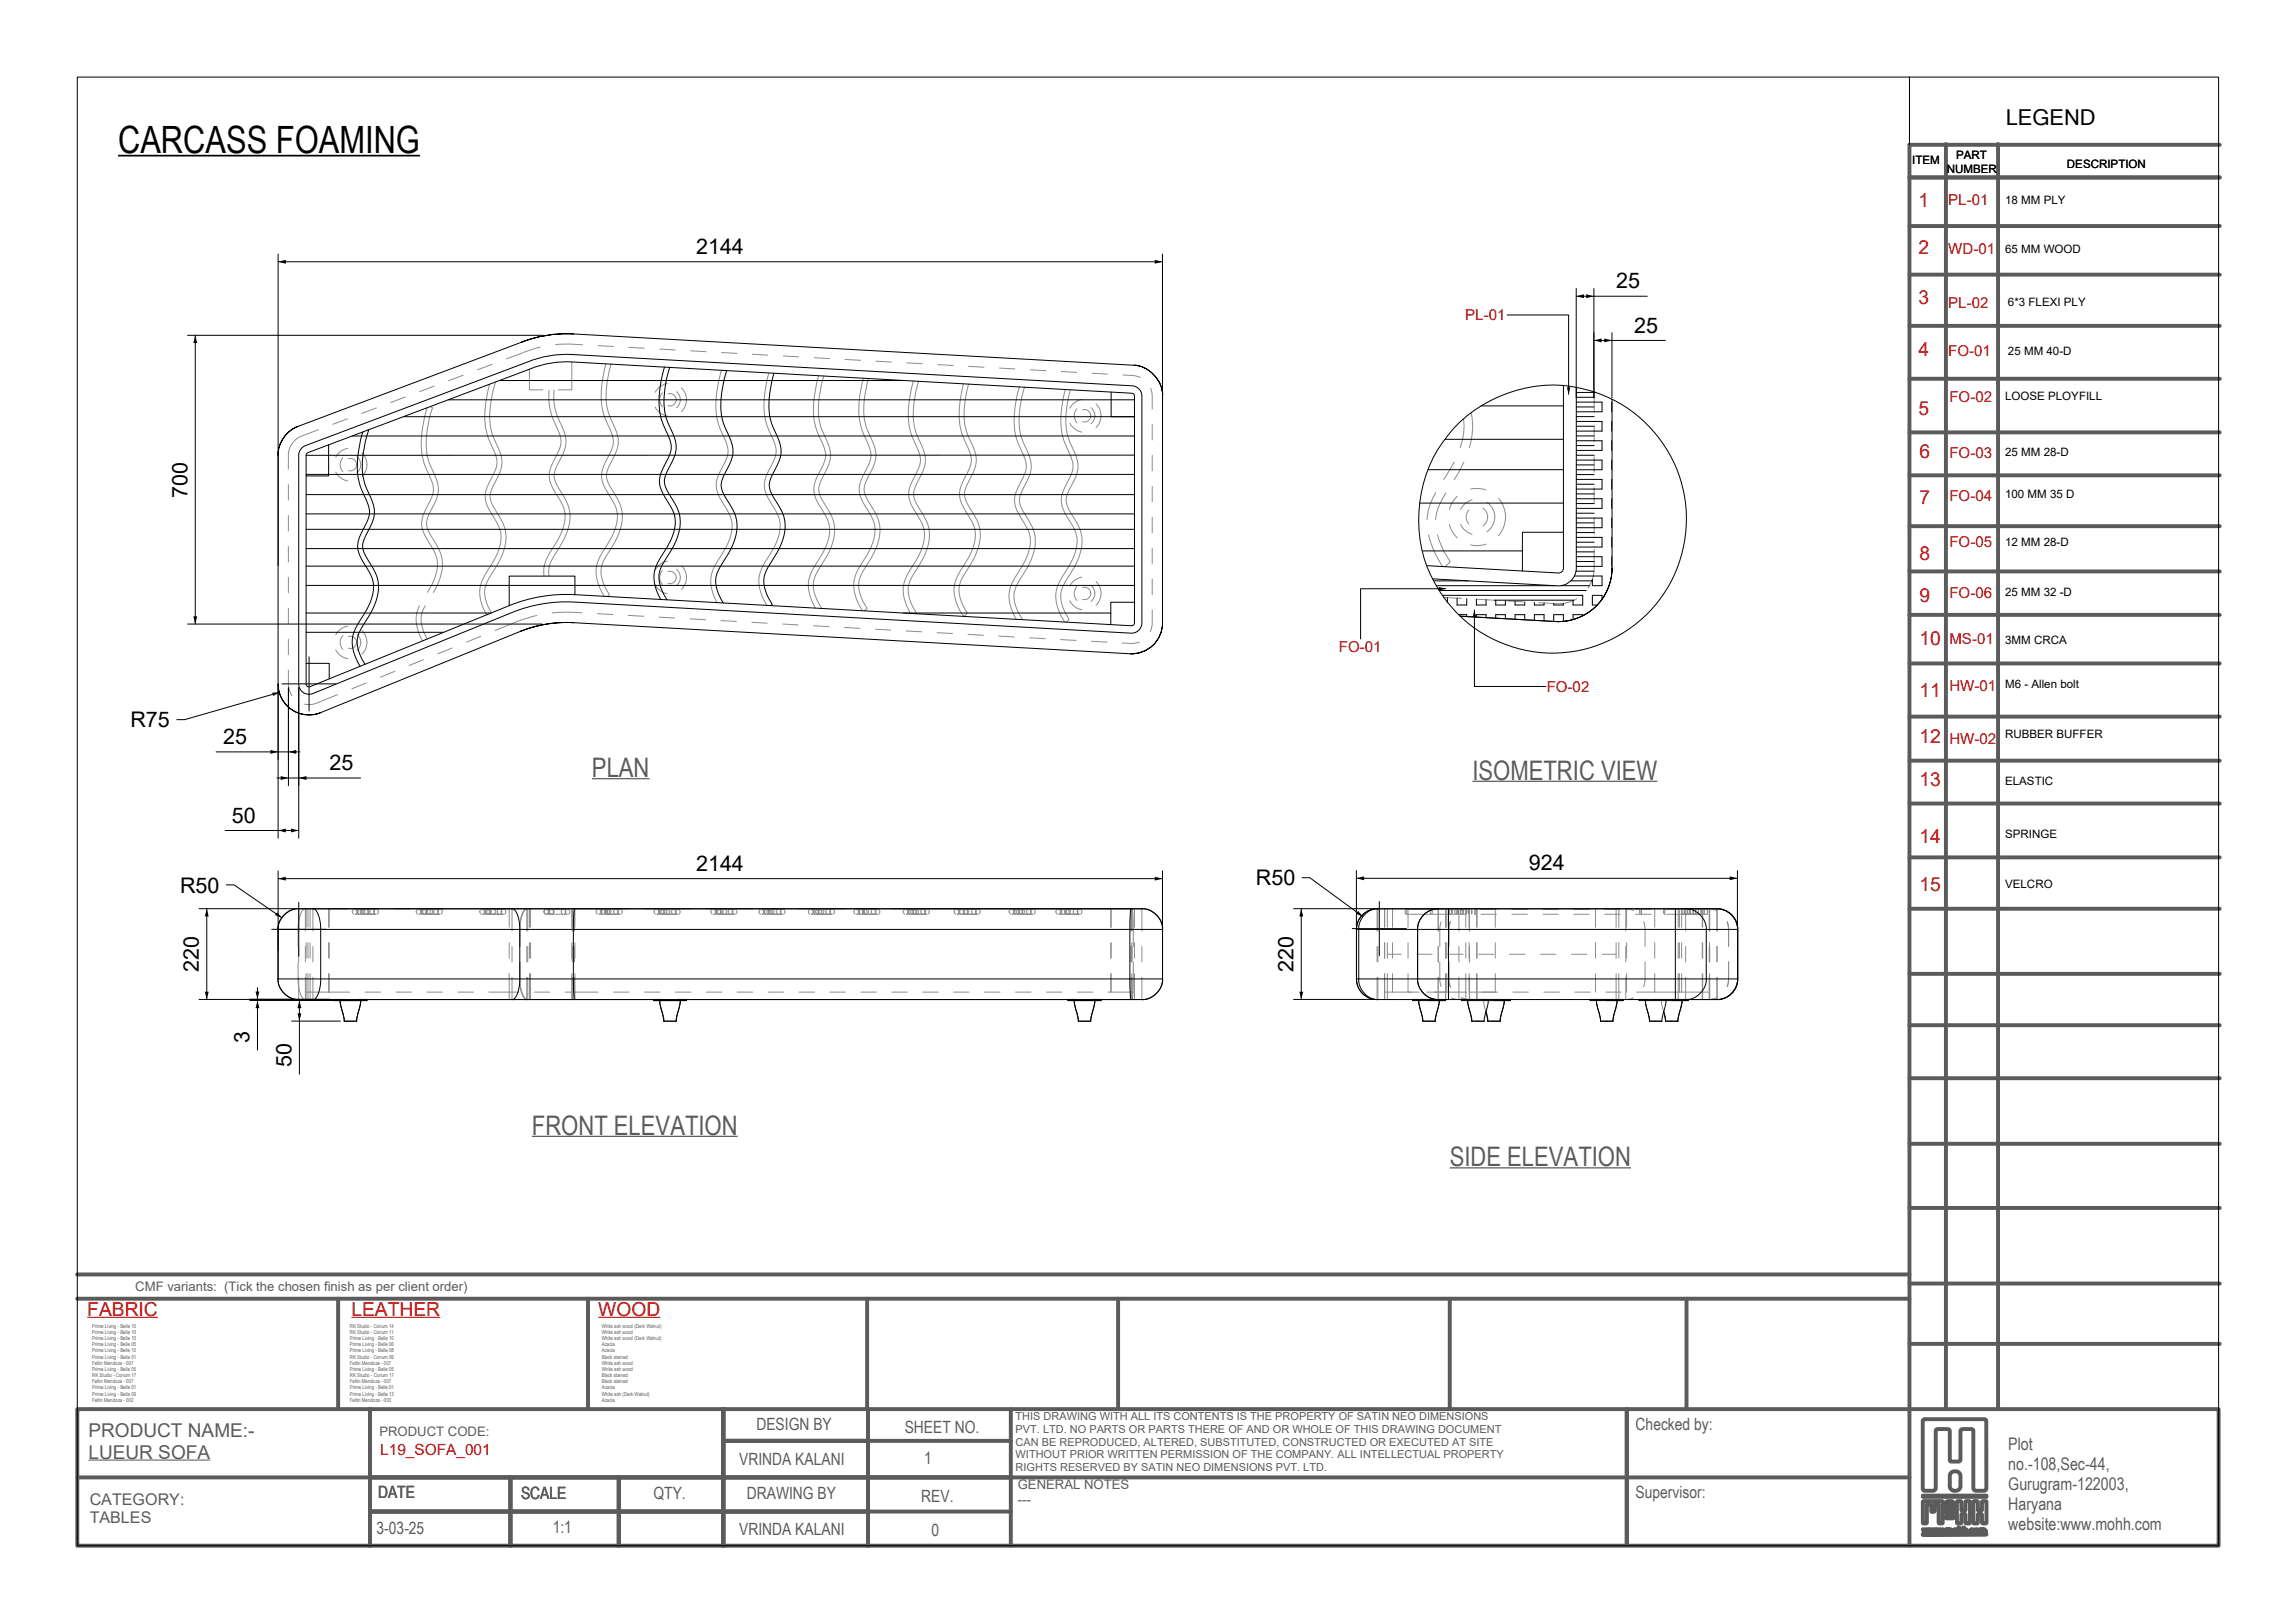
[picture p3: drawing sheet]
<svg xmlns="http://www.w3.org/2000/svg" width="297mm" height="210mm" viewBox="0 0 297 210" stroke-linecap="round" stroke-linejoin="round" font-family="sans-serif">
<defs><g id="words">
<text font-size="4.9" x="15.3" y="19.8">CARCASS FOAMING</text>
<g font-size="3.5" fill="#5b5b5b">
<text x="76.6" y="100.5">PLAN</text>
<text x="190.5" y="100.9">ISOMETRIC VIEW</text>
<text x="68.8" y="146.8">FRONT ELEVATION</text>
<text x="187.5" y="150.9">SIDE ELEVATION</text>
</g>
<g font-size="2.8">
<text x="259.5" y="16.1">LEGEND</text>
<text x="90" y="32.9">2144</text>
<text x="209.1" y="37.3">25</text>
<text x="211.4" y="43">25</text>
<text x="24.2" y="64.4" transform="rotate(-90 24.2 64.4)">700</text>
<text x="16.9" y="94.1">R75</text>
<text x="28.9" y="96.3">25</text>
<text x="42.6" y="99.6">25</text>
<text x="30" y="106.4">50</text>
<text x="90" y="112.7">2144</text>
<text x="197.8" y="112.6">924</text>
<text x="23.3" y="115.5">R50</text>
<text x="162.5" y="114.6">R50</text>
<text x="25.7" y="125.8" transform="rotate(-90 25.7 125.8)">220</text>
<text x="167.3" y="125.8" transform="rotate(-90 167.3 125.8)">220</text>
<text x="32.3" y="135" transform="rotate(-90 32.3 135)">3</text>
<text x="37.7" y="138.1" transform="rotate(-90 37.7 138.1)">50</text>
</g>
<g font-size="2.5" fill="#c80000">
<text x="248.2" y="26.8">1</text>
<text x="248.2" y="32.8">2</text>
<text x="248.2" y="39.4">3</text>
<text x="248.2" y="46">4</text>
<text x="248.2" y="53.7">5</text>
<text x="248.3" y="59.2">6</text>
<text x="248.3" y="65.2">7</text>
<text x="248.3" y="72.5">8</text>
<text x="248.3" y="77.9">9</text>
<text x="248.3" y="83.5">10</text>
<text x="248.3" y="90.2">11</text>
<text x="248.3" y="96.1">12</text>
<text x="248.3" y="101.7">13</text>
<text x="248.3" y="109.1">14</text>
<text x="248.3" y="115.3">15</text>
<text x="11.3" y="170.2">FABRIC</text>
<text x="45.5" y="170.2">LEATHER</text>
<text x="77.4" y="170.2">WOOD</text>
</g>
<g font-size="2.5" fill="#5b5b5b">
<text x="11.4" y="185.9">PRODUCT NAME:-</text>
<text x="11.4" y="188.7">LUEUR SOFA</text>
</g>
<g font-size="2.2" fill="#5b5b5b">
<text x="97.8" y="185.1">DESIGN BY</text>
<text x="117" y="185.4">SHEET NO.</text>
<text x="211.6" y="185.1">Checked by:</text>
<text x="95.6" y="189.6">VRINDA KALANI</text>
<text x="119.6" y="189.5">1</text>
<text x="259.8" y="187.6">Plot</text>
<text x="259.8" y="190.1">no.-108,Sec-44,</text>
<text x="48.9" y="193.8">DATE</text>
<text x="67.4" y="193.9">SCALE</text>
<text x="84.5" y="193.9">QTY.</text>
<text x="96.6" y="193.9">DRAWING BY</text>
<text x="119.2" y="194.3">REV.</text>
<text x="211.6" y="193.8">Supervisor:</text>
<text x="259.8" y="192.7">Gurugram-122003,</text>
<text x="259.8" y="195.3">Haryana</text>
<text x="259.8" y="197.9">website:www.mohh.com</text>
<text x="48.7" y="198.4">3-03-25</text>
<text x="71.5" y="198.3">1:1</text>
<text x="95.6" y="198.6">VRINDA KALANI</text>
<text x="120.5" y="198.7">0</text>
</g>
<g font-size="2.1" fill="#5b5b5b">
<text x="11.6" y="194.7">CATEGORY:</text>
<text x="11.6" y="197">TABLES</text>
</g>
<text font-size="2" fill="#c80000" x="49.2" y="188.2">L19_SOFA_001</text>
<g font-size="1.9" fill="#c80000">
<text x="252" y="26.5">PL-01</text>
<text x="252" y="32.9">WD-01</text>
<text x="189.5" y="41.4">PL-01</text>
<text x="252" y="39.8">PL-02</text>
<text x="252" y="46.1">FO-01</text>
<text x="252.2" y="52">FO-02</text>
<text x="252.2" y="59.2">FO-03</text>
<text x="252.2" y="64.8">FO-04</text>
<text x="252.2" y="70.8">FO-05</text>
<text x="252.2" y="77.4">FO-06</text>
<text x="252.2" y="83.3">MS-01</text>
<text x="173.2" y="84.3">FO-01</text>
<text x="200.1" y="89.5">FO-02</text>
<text x="252.2" y="89.3">HW-01</text>
<text x="252.2" y="96.2">HW-02</text>
</g>
<g font-size="1.7" fill="#5b5b5b">
<text x="17.5" y="167">CMF variants: (Tick the chosen finish as per client order)</text>
<text x="49.1" y="185.8">PRODUCT CODE:</text>
<text x="131.7" y="192.6">GENERAL NOTES</text>
<text x="131.7" y="194.5">---</text>
</g>
<g font-size="1.5">
<text x="247.4" y="21.3">ITEM</text>
<text x="251.8" y="22.3">NUMBER</text>
<text x="253.1" y="20.6">PART</text>
<text x="267.4" y="21.7">DESCRIPTION</text>
<text x="259.4" y="26.4">18 MM PLY</text>
<text x="259.4" y="32.7">65 MM WOOD</text>
<text x="259.8" y="39.6">6*3 FLEXI PLY</text>
<text x="259.8" y="45.9">25 MM 40-D</text>
<text x="259.4" y="51.8">LOOSE PLOYFILL</text>
<text x="259.4" y="59">25 MM 28-D</text>
<text x="259.4" y="64.5">100 MM 35 D</text>
<text x="259.4" y="70.6">12 MM 28-D</text>
<text x="259.4" y="77.1">25 MM 32 -D</text>
<text x="259.4" y="83.4">3MM CRCA</text>
<text x="259.4" y="89">M6 - Allen bolt</text>
<text x="259.4" y="95.5">RUBBER BUFFER</text>
<text x="259.4" y="101.5">ELASTIC</text>
<text x="259.4" y="108.4">SPRINGE</text>
<text x="259.4" y="114.8">VELCRO</text>
</g>
<g font-size="1.4" fill="#5b5b5b">
<text x="131.4" y="183.8">THIS DRAWING WITH ALL ITS CONTENTS IS THE PROPERTY OF SATIN NEO DIMENSIONS</text>
<text x="131.4" y="185.4">PVT. LTD. NO PARTS OR PARTS THERE OF AND OR WHOLE OF THIS DRAWING DOCUMENT</text>
<text x="131.4" y="187">CAN BE REPRODUCED, ALTERED, SUBSTITUTED, CONSTRUCTED OR EXECUTED AT SITE</text>
<text x="131.4" y="188.7">WITHOUT PRIOR WRITTEN PERMISSION OF THE COMPANY. ALL INTELLECTUAL PROPERTY</text>
<text x="131.4" y="190.3">RIGHTS RESERVED BY SATIN NEO DIMENSIONS PVT. LTD.</text>
</g>
<g font-size=".7" fill="#5b5b5b">
<text x="11.9" y="171.8">Prime Living - Belle 10</text>
<text x="11.9" y="172.6">Prime Living - Belle 10</text>
<text x="11.9" y="173.4">Prime Living - Belle 10</text>
<text x="45.3" y="171.8">RK Studio - Corium 14</text>
<text x="45.3" y="172.6">RK Studio - Corium 11</text>
<text x="45.3" y="173.4">Prime Living - Belle 10</text>
<text x="77.8" y="171.8">White ash wood (Dark Walnut)</text>
<text x="77.8" y="172.6">White ash wood</text>
<text x="77.8" y="173.4">White ash wood (Dark Walnut)</text>
<text x="11.9" y="174.2">Prime Living - Belle 05</text>
<text x="11.9" y="175">Prime Living - Belle 10</text>
<text x="11.9" y="175.8">Prime Living - Belle 01</text>
<text x="11.9" y="176.6">Feltin Mendoza - 007</text>
<text x="11.9" y="177.4">Prime Living - Belle 05</text>
<text x="11.9" y="178.2">RK Studio - Corium 17</text>
<text x="11.9" y="179">Feltin Mendoza - 007</text>
<text x="11.9" y="179.8">Prime Living - Belle 01</text>
<text x="45.3" y="174.2">Prime Living - Belle 06</text>
<text x="45.3" y="175">Prime Living - Belle 08</text>
<text x="45.3" y="175.8">RK Studio - Corium 06</text>
<text x="45.3" y="176.6">Feltin Mendoza - 007</text>
<text x="45.3" y="177.4">Prime Living - Belle 05</text>
<text x="45.3" y="178.2">RK Studio - Corium 17</text>
<text x="45.3" y="179">Feltin Mendoza - 007</text>
<text x="45.3" y="179.8">Prime Living - Belle 01</text>
<text x="77.8" y="174.2">Acacia</text>
<text x="77.8" y="175">Acacia</text>
<text x="77.8" y="175.8">Black stained</text>
<text x="77.8" y="176.6">White ash wood</text>
<text x="77.8" y="177.4">White ash wood</text>
<text x="77.8" y="178.2">Black stained</text>
<text x="77.8" y="179">Black stained</text>
<text x="77.8" y="179.8">Acacia</text>
<text x="11.9" y="180.6">Prime Living - Belle 09</text>
<text x="11.9" y="181.4">Feltin Mendoza - 002</text>
<text x="45.3" y="180.6">Prime Living - Belle 13</text>
<text x="45.3" y="181.4">Feltin Mendoza - 003</text>
<text x="77.8" y="180.6">White ash (Dark Walnut)</text>
<text x="77.8" y="181.4">Acacia</text>
</g>
</g></defs>
<!-- layer: Make2D -->
<g fill="none" stroke="#8c8c8c" stroke-width=".13">
<path d="M41.2 55.6l-2.2 .8a2.69 2.69 0 0 0-1.7 2.5v1.8M44.4 59.2a1.33 1.33 0 0 0 0 1.8M44.9 54.2l-1.8 .7M45 58a2.14 2.14 0 0 0-1.6 1.2M45.1 59.4a.8 .8 0 0 1 1 .7 .8 .8 0 0 1-1 .8M46.2 59.1a1.33 1.33 0 0 1 0 2.1M46.8 58.6a2.13 2.13 0 0 1 0 3M48.7 52.8l-1.9 .7M52.4 51.4l-1.9 .7M55.3 52.7a12.6 12.6 0 0 0-.5 7.2l.7 1.5a3.2 3.2 0 0 1 .1 3.5l-.3 .6a3.6 3.6 0 0 0-.5 3.4l.9 1.6a4.5 4.5 0 0 1 .1 5.2l-.5 .9M55.7 52.6l.3 .2a12 12 0 0 0-.6 6.8 16.7 16.7 0 0 1 1.3 3.4 4.6 4.6 0 0 1-.9 2.9l-.2 .5a2.36 2.36 0 0 0 0 2.6l.3 .6a5.8 5.8 0 0 1 1.3 4l-.3 1.2-.8 1.9M56.2 50l-1.9 .7"/>
<path d="M59.9 48.5l-1.9 .8M63.3 49.7a12.2 12.2 0 0 0-.2 6.7 14.8 14.8 0 0 1 1.2 3.2 5.6 5.6 0 0 1-1.1 2.9 3.4 3.4 0 0 0 .4 4l.3 .5a4.4 4.4 0 0 1 .2 5.1 19.3 19.3 0 0 0-2 3.7 5.4 5.4 0 0 0 .8 3.7M63.7 47.1l-1.9 .7M64.1 49.4a13.7 13.7 0 0 0-.7 5.8l.4 1.2a12.5 12.5 0 0 1 1.1 3.1 6.2 6.2 0 0 1-1.1 3.4l-.2 .4a2.18 2.18 0 0 0 .2 2.2 9.8 9.8 0 0 1 1.6 3.4 7.6 7.6 0 0 1-1.6 5.1 4.2 4.2 0 0 0-1.1 3.2l.3 .8 .6 1.3M67.7 45.6l-2.2 .8M68.5 47.8v2.6h1.7M69.9 44.9l-2.1 .7M71 50.5a8.9 8.9 0 0 0 1.2 5.2 2.99 2.99 0 0 1-.2 3.2l-.2 .4a3.6 3.6 0 0 0-.5 3.4l.3 .6a8.7 8.7 0 0 1 1.5 3.2 7.2 7.2 0 0 1-1.6 4.5 4.9 4.9 0 0 0-1.1 3.5M71.7 50.4a7.9 7.9 0 0 0 1.1 4.9 3.7 3.7 0 0 1-.1 3.8l-.8 1.6a2.18 2.18 0 0 0 .2 2.2l.3 .5a5.8 5.8 0 0 1 1.3 4 11.5 11.5 0 0 1-2.2 4.7l-.5 1.2v1.2M71.9 44.6l1.3-.1 2.2 .1M74 46.8v3.6h-1.8M77.4 44.7l2 .1"/>
<path d="M78.4 47.1a12 12 0 0 0-.2 6.8 9.7 9.7 0 0 1 1.1 3.4l-.2 .9a9.9 9.9 0 0 0-1.3 3.3 7.3 7.3 0 0 0 1.5 3.3 4.1 4.1 0 0 1 .1 4.1l-.2 .5a17.7 17.7 0 0 0-2 3.8 5.6 5.6 0 0 0 1 3.9M79 47.1a13.8 13.8 0 0 0-.5 5.4l.2 .9a15 15 0 0 1 1.3 3.4 6.2 6.2 0 0 1-1.1 3.4l-.3 .5a2.18 2.18 0 0 0 .3 2.2l.3 .5a5.8 5.8 0 0 1 1.3 4 11.5 11.5 0 0 1-2.2 4.7 3.5 3.5 0 0 0-.1 3.6l.6 1.2-.2 .3M81.4 44.9l2 .2M84.8 52.7a2.14 2.14 0 0 0 1.5 1.1M85.3 45.2l2 .1M85.7 50.8a1.33 1.33 0 0 0 0 1.8M86.3 49.6a2.14 2.14 0 0 0-1.5 1.2M86.4 51a.8 .8 0 0 1 1.1 .7 .8 .8 0 0 1-1.1 .8M87.5 50.7a1.33 1.33 0 0 1 0 2.1M88.2 50.2a2.13 2.13 0 0 1 0 3M89.3 45.4l2 .1M93.3 47.9l-.3 1.2a11.9 11.9 0 0 0-.1 5.8l.7 1.5a3.2 3.2 0 0 1 .1 3.5l-.3 .6a3.7 3.7 0 0 0 .1 4.5 5 5 0 0 1 1.2 3.6 9.7 9.7 0 0 1-1.8 3.9 4.7 4.7 0 0 0-.1 5.5"/>
<path d="M93.3 45.6l2 .1M97.3 45.8l2 .1M99.4 48.3l-.2 .8a11.9 11.9 0 0 0 0 5.8l.6 1.5a3.2 3.2 0 0 1 .1 3.5l-.3 .6a3.7 3.7 0 0 0 .1 4.5 5 5 0 0 1 1.2 3.6 9.7 9.7 0 0 1-1.8 3.9 4.6 4.6 0 0 0-.2 5.3l.3 .5M101.3 46.1l2 .1M105.3 46.3l2 .1M105.9 48.6a12.8 12.8 0 0 0-.3 6.8l.6 1.6a3.2 3.2 0 0 1 .1 3.5l-.3 .6a3.6 3.6 0 0 0-.2 3.9l.3 .6a5 5 0 0 1 1.2 3.5 9.8 9.8 0 0 1-1.9 4.1 4.6 4.6 0 0 0-.1 5.1l.2 .4M106.6 48.6a12.1 12.1 0 0 0-.4 6.6l.1 .4a9.9 9.9 0 0 1 1.2 3.3 6.8 6.8 0 0 1-1.2 3.1 2.67 2.67 0 0 0 .3 3.1 5.8 5.8 0 0 1 1.3 4.1 11.5 11.5 0 0 1-2.1 4.7 3.7 3.7 0 0 0 0 4.1l.5 .7M109.3 46.5l2 .1M111.7 48.9a12.7 12.7 0 0 0-.3 6.5l.7 1.6a3.2 3.2 0 0 1 .1 3.5l-.3 .6a3.6 3.6 0 0 0-.2 3.9l.3 .6a5 5 0 0 1 1.2 3.5 9.8 9.8 0 0 1-2 4.1 4.6 4.6 0 0 0 0 5.1l.4 .7M112.3 49a12.1 12.1 0 0 0-.3 6.2l.2 .4a9.9 9.9 0 0 1 1.1 3.3 6.8 6.8 0 0 1-1.1 3.1 2.67 2.67 0 0 0 .3 3.1 5.8 5.8 0 0 1 1.3 4.1 11.5 11.5 0 0 1-2.2 4.7 3.7 3.7 0 0 0 .1 4.1l.5 .7-.4 .3M113.3 46.7l2 .1M117.3 46.9l2 .2"/>
<path d="M118.2 49.3l-.3 .9a10.3 10.3 0 0 0 .1 6.4l.5 1a3.3 3.3 0 0 1 0 3.8l-.2 .3a3.6 3.6 0 0 0-.5 3.4l.3 .5a9.4 9.4 0 0 1 1.5 3.1 6.9 6.9 0 0 1-1.6 4.5 4.9 4.9 0 0 0-1.1 3.8l.3 1 .6 1.3M118.8 49.3a12.4 12.4 0 0 0-.4 6.5l.2 .5a11.5 11.5 0 0 1 1.1 2.9 6.2 6.2 0 0 1-1.1 3.4l-.2 .5a2.19 2.19 0 0 0 .2 2.2 9.8 9.8 0 0 1 1.6 3.3 7.6 7.6 0 0 1-1.6 5.1 4.1 4.1 0 0 0-1 3.6l.3 .9 .7 1.1-.1 .1M121.3 47.2l2 .1M124.6 49.7a11.8 11.8 0 0 0-.1 6.7 9.2 9.2 0 0 1 1.2 3.3l-.1 .4-.4 1a5.1 5.1 0 0 0-1 3.4l.4 1.1a9.4 9.4 0 0 1 1.6 3.1 6.9 6.9 0 0 1-1.6 4.5 4.9 4.9 0 0 0-1.1 3.8l.2 1 .6 1.3 .4 .4 .4-.4a4.6 4.6 0 0 1-.9-4l.2-.4a25.3 25.3 0 0 0 2.1-3.9 4.9 4.9 0 0 0-.7-4.7l-.3-.5a2.61 2.61 0 0 1-.6-2.7l.5-1a4.2 4.2 0 0 0 .6-3.9 11.2 11.2 0 0 1-1.3-4.3 15.2 15.2 0 0 1 .6-4.2M125.3 47.4l2 .1M129.3 47.6l2 .1M131.9 50.1a12.3 12.3 0 0 0-.4 6.8l.7 1.5a3.2 3.2 0 0 1 .1 3.5l-.3 .6a3.7 3.7 0 0 0 .1 4.5l.3 .5a4.4 4.4 0 0 1 .2 5.1l-.3 .5a9.5 9.5 0 0 0-1.8 3.7 5.8 5.8 0 0 0 1 3.3M132.5 50.1a11.6 11.6 0 0 0-.4 6.5 15 15 0 0 1 1.3 3.4 4.8 4.8 0 0 1-.9 2.9l-.2 .5a2.55 2.55 0 0 0 .2 3.1 5.9 5.9 0 0 1 1.4 4.1 11.5 11.5 0 0 1-2.2 4.7 3.7 3.7 0 0 0 .1 4.1l.5 .7M133.3 47.8l2 .2M137.3 48.1l2 .1M137.8 50.4a11.4 11.4 0 0 0 0 7l.4 1a3.2 3.2 0 0 1 .1 3.5l-.3 .6a3.7 3.7 0 0 0 .1 4.5l.3 .5a4.4 4.4 0 0 1 .2 5.1l-.2 .5a9.5 9.5 0 0 0-1.8 3.7 6 6 0 0 0 1.1 3.7M138.4 54.7a2.14 2.14 0 0 0 1.5 1.2"/>
<path d="M138.5 50.5a11.4 11.4 0 0 0-.3 6.1 15 15 0 0 1 1.2 3.4 4.8 4.8 0 0 1-.8 2.9l-.3 .5a2.55 2.55 0 0 0 .3 3.1 5.9 5.9 0 0 1 1.3 4.1 11.5 11.5 0 0 1-2.1 4.7 3.7 3.7 0 0 0 .1 4.1l.4 .7-.4 .4M139.3 52.9a1.33 1.33 0 0 0 0 1.8M139.9 51.7a2.14 2.14 0 0 0-1.5 1.1M140 53a.8 .8 0 0 1 1.1 .8 .8 .8 0 0 1-1.1 .7M141.1 52.7a1.33 1.33 0 0 1 0 2.1M141.3 48.3l2 .1M141.8 52.3a2.13 2.13 0 0 1 0 3M145.3 48.5l1.5 .1 .7 .2M148.9 50.2l.1 .8 .1 1.9M149.1 54.9v2M149.1 58.9v2M188.1 59.8l-1.3 2.2"/>
<path d="M189.3 54.2a7.9 7.9 0 0 1-.4 3.7M189.4 59.8l-1.3 2.3M190.3 53.4a8.9 8.9 0 0 1-.2 4.5M206.2 50.7v2.4M206.2 55.1v2M206.2 59.1v2M37.3 62.7v2M37.3 66.7v2M37.3 70.7v2M37.3 74.7v2M37.3 78.7v2M43.4 61.1a2.14 2.14 0 0 0 1.6 1.1"/>
<path d="M54.3 78.4a4.8 4.8 0 0 0 .4 4.5M55 78.4a3.7 3.7 0 0 0 .1 4l.2 .3M69.4 79.6l-2.2 .7-3.2 1.3M75.3 79.3l-2-.1-1.9 .1M77.3 79.4l2 .1M81.3 79.6l2 .1M84.8 75.7a2.14 2.14 0 0 0 1.5 1.1M85.3 79.8l2 .2M85.7 73.8a1.33 1.33 0 0 0 0 1.8M86.3 72.6a2.14 2.14 0 0 0-1.5 1.1M86.4 73.9a.8 .8 0 0 1 1.1 .8 .8 .8 0 0 1-1.1 .8M87.5 73.7a1.33 1.33 0 0 1 0 2"/>
<path d="M88.2 73.2a2.13 2.13 0 0 1 0 3M138.4 77.7a2.14 2.14 0 0 0 1.5 1.2M139.3 75.9a1.33 1.33 0 0 0 0 1.8M139.9 74.7a2.14 2.14 0 0 0-1.5 1.1M140 76a.8 .8 0 0 1 1.1 .8 .8 .8 0 0 1-1.1 .7M141.1 75.7a1.33 1.33 0 0 1 0 2.1M141.8 75.2a2.13 2.13 0 0 1 0 3.1M149.1 78.9l-.1 2-.2 .8M149.1 62.9v2M149.1 66.9v2M149.1 70.9v2M149.1 74.9v2"/>
<path d="M184.8 69.2a12.4 12.4 0 0 0 1.8 4.1M185.7 63.7l-.4 .7a7.2 7.2 0 0 0-.7 2.8M186 69.2l.2 .7a12.4 12.4 0 0 0 1.4 2.8l-.7 .6M186.8 77.3l2.3 .1M187 63.8a7.1 7.1 0 0 0-1.3 3.4M187.5 67.9l.5 1 .5 .7M188.5 64.2l-.5 .6-.5 1.1M189 67.9a2.32 2.32 0 0 0 1.4 1.2M190 66a1.39 1.39 0 0 0 0 1.8M190.3 63.3l1-.1 .9 .2M190.4 64.7a2.32 2.32 0 0 0-1.4 1.2M191.1 77.5l2 .1"/>
<path d="M191.8 65.7a1.39 1.39 0 0 1 0 2.3M192.2 70.4l-.9 .2-1.1-.1M192.3 65a2.31 2.31 0 0 1 0 3.8M193.9 64.5a3.7 3.7 0 0 1 0 4.8M195.1 77.7l2 .2M204 77.4l-.9 .4-.9 .3-3.2-.1M206.2 71.1l-.1 3.3-.2 .9-.5 .8M206.2 63.1v2M206.2 67.1v2M37.3 86.7a5.3 5.3 0 0 0 .3 3l.2 .3M37.3 82.7v2M43.4 84.1a2.14 2.14 0 0 0 1.6 1.1"/>
<path d="M43.7 89.9l-2.7 1.1a2.68 2.68 0 0 1-1.6 .1M44.4 82.2a1.33 1.33 0 0 0 0 1.8M45 81a2.14 2.14 0 0 0-1.6 1.1M45.1 82.3a.8 .8 0 0 1 1 .8 .8 .8 0 0 1-1 .8M46.2 82.1a1.33 1.33 0 0 1 0 2M46.8 81.6a2.13 2.13 0 0 1 0 3M47.4 88.4l-1.9 .7M51.1 86.8l-1.9 .8M54.8 85.3l-1.9 .8M58.5 83.8l-1.9 .8M62.2 82.3l-1.9 .8M89.3 80.1l2 .1"/>
<path d="M93.3 80.3l2 .1M97.3 80.5l2 .1M101.3 80.7l1.9 .1M105.2 81l2 .1M109.2 81.2l2 .1M113.2 81.4l2 .1M117.2 81.6l2 .1M121.2 81.9l2 .1M125.2 82.1l2 .1M129.2 82.3l2 .1M133.2 82.5l2 .1M137.2 82.7l2 .2"/>
<path d="M141.2 83l2 .1M147.4 83.1l-.3 .1a4.7 4.7 0 0 1-1.9 0M38.6 117.6v2.8M39.6 117.6v2.4M39.8 117.6v2.4M40.1 117.6v2.4M40.5 117.6v2.8M42.5 117.6v2.4M45 117.6h-2.4v2.4M45.8 117.7l-.2 .3 .2 .3M45.9 117.6h1M45.9 118.3h1"/>
<path d="M46 117.7l.2 .3-.2 .3M46.4 117.7l-.2 .3 .2 .3M46.5 117.7l-.2 .3 .2 .3M46.7 117.7l.2 .3-.2 .3M46.8 117.7l-.2 .3 .2 .3M46.9 118.3h1.2zM46.9 117.6h1.7zM46.9 118.3h1.7zM46.9 117.6h1.2M47 117.6h2M47 117.7l.2 .3-.2 .3M47.2 117.6l-.2 .1-.1 .3 .1 .2 .2 .1"/>
<path d="M47.4 117.6l.2 .1M47.6 118.2l-.2 .1M47.6 117.7a.34 .34 0 0 1 0 .5M47.6 117.7v.5M48 117.7l-.2 .3 .2 .3M48.2 117.7l.2 .3-.2 .3M48.5 117.7l-.2 .3 .2 .3M48.8 117.7l.2 .3-.2 .3M51 117.6h2M54 117.7l-.2 .3 .2 .3M54.2 118.3h.8M54.2 117.6h.8"/>
<path d="M54.3 117.7l.2 .3-.2 .3M54.7 117.7l-.2 .3 .2 .3M54.8 117.7l-.1 .3 .1 .3M54.9 117.7l.2 .3-.2 .3M55 117.6h1.9h-1.9M55 118.3h1.9h-1.9M55 117.6h1.4M55 118.3h1.4M55 117.7l.2 .3-.2 .3M55 117.6h2.4M55.1 117.7l.2 .3-.2 .3M55.6 117.6a.32 .32 0 0 0-.3 .4 .32 .32 0 0 0 .3 .3"/>
<path d="M55.6 117.6v.7M55.7 117.6a.32 .32 0 0 1 .3 .4 .32 .32 0 0 1-.3 .3M56.3 117.7l-.2 .3 .2 .3M56.5 117.7l.2 .3-.2 .3M56.8 117.7l-.2 .3 .2 .3M57 117.7l.2 .3-.2 .3M62.3 117.7l-.3 .3 .3 .3M62.4 118.3h.9M62.4 117.6h.9M62.5 117.7l.2 .3-.2 .3M62.9 117.7l-.2 .3 .2 .3M63 117.7l-.2 .3 .2 .3"/>
<path d="M63.1 117.7l-.2 .3 .2 .3M63.1 117.7l.2 .3-.2 .3M63.2 117.7l.2 .3-.2 .3M63.3 118.3h1.8h-1.8M63.3 117.6h1.8h-1.8M63.3 117.6h1.3M63.3 118.3h1.3M63.4 117.7l.2 .3-.2 .3M63.5 117.6h2.4v2.4M63.7 117.6l-.2 .1-.2 .3 .2 .2 .2 .1M63.8 117.6a.31 .31 0 0 1 .3 .4 .31 .31 0 0 1-.3 .3M64.5 117.7l-.2 .3 .2 .3"/>
<path d="M64.7 117.7l.2 .3-.2 .3M65 117.7l-.2 .3 .2 .3M65.3 117.7l.2 .3-.2 .3M66.2 117.6v2.8M68.5 117.6v2.4M68.6 117.6v2.4M70.5 117.7l-.2 .3 .2 .3M70.7 117.6l.2 .1 .1 .3-.2 .3-.3-.1-.1-.2 .2-.3M70.7 118.3h2.7M70.7 117.6h2.7M70.8 117.7l.2 .3-.2 .3M71.2 117.7l-.2 .3 .2 .3"/>
<path d="M71.4 117.7l.2 .3-.2 .3M71.5 117.7l.2 .3-.2 .3M72.9 117.6l-.2 .1-.1 .3 .2 .3M73 117.7l.2 .3-.2 .3M73.3 117.7l-.2 .3 .2 .3M73.5 117.7l.2 .3-.2 .3M74 117.6v2.4M74.3 117.6v2.8M77.3 117.7l-.2 .3 .2 .3M77.3 117.6h-2.9v2.4M77.5 117.6h1.1M77.5 118.3h1.1"/>
<path d="M77.5 117.7l.2 .3-.2 .3M78 117.7l-.2 .3 .2 .3M78.2 117.7l.2 .3-.2 .3M78.5 117.6a.32 .32 0 0 0-.3 .4 .32 .32 0 0 0 .3 .3M78.6 117.7l-.2 .3 .2 .3M78.6 117.6a.33 .33 0 0 1 .2 .4 .33 .33 0 0 1-.2 .3M78.6 117.6h1.1M78.6 118.3h1.1M78.6 117.6v.7M78.6 117.6h1.6zM78.6 118.3h1.6zM78.8 117.7l.2 .3-.2 .3"/>
<path d="M79.3 117.6h2M79.6 117.7l-.2 .3 .2 .3M79.8 117.7l.2 .3-.2 .3M80.1 117.7l-.2 .3 .2 .3M80.3 117.7l.2 .3-.2 .3M83.3 117.6h2M84.8 117.7l-.2 .3 .2 .3M85 118.3h.9M85 117.6h.9M85 117.7l.2 .3-.2 .3M85.5 117.7l-.3 .3 .3 .3M85.5 117.7l-.2 .3 .2 .3"/>
<path d="M85.7 117.7l.2 .3-.2 .3M85.8 117.6l-.2 .1-.1 .3 .1 .2 .3 .1a.32 .32 0 0 0 .4-.3 .32 .32 0 0 0-.4-.4M85.9 117.6h1.7zM85.9 118.3h1.7zM85.9 117.6h1.2M85.9 118.3h1.2M86.2 117.7l-.2 .3 .2 .3M86.4 117.7l.2 .3-.2 .3M87.2 117.6l-.3 .1-.1 .3 .2 .3M87.2 117.6l.2 .1 .1 .3-.2 .3M87.3 117.6h2M87.7 117.6l-.2 .1-.1 .3 .2 .3"/>
<path d="M87.8 117.7l.2 .3-.2 .3M91.3 117.6h2M92.1 117.7l-.2 .3 .2 .3M92.3 118.3h.9M92.3 117.6h.9M92.4 117.7l.2 .3-.2 .3M92.8 117.7l-.2 .3 .2 .3M93 117.7l.2 .3-.2 .3M93.2 117.6h1.8h-1.8M93.2 117.6h1.3M93.2 118.3h1.3M93.2 118.3h1.8h-1.8"/>
<path d="M93.2 117.6a.31 .31 0 0 1 .4 .4 .31 .31 0 0 1-.4 .3l-.3-.1-.1-.2 .1-.3 .2-.1 .2 .4-.2 .3M93.5 117.7l-.2 .3 .2 .3M93.7 117.6l.3 .4-.1 .2-.2 .1M94.4 117.7l-.2 .3 .2 .3M94.6 117.7l.2 .3-.2 .3M94.9 117.7l-.2 .3 .2 .3M95.1 117.7l.2 .3-.2 .3M95.3 117.6h2M98.4 117.7l-.2 .3 .2 .3M98.5 117.6h1.1M98.5 118.3h1.1M98.6 117.7l.2 .3-.2 .3"/>
<path d="M99 117.7l-.2 .3 .2 .3M99.1 117.7l-.2 .3 .2 .3M99.3 117.7l.2 .3-.2 .3M99.3 117.6h2M99.5 117.6a.32 .32 0 0 0-.3 .4 .32 .32 0 0 0 .3 .3M99.6 117.6h1.1M99.6 117.6h1.6l-1.5 .1-.2 .3 .2 .3h1.5h-1.6h1.1M99.7 117.7a.35 .35 0 0 1 0 .6zM99.9 117.7l.2 .3-.2 .3M100.6 117.7l-.2 .3 .2 .3M100.8 117.7l.3 .3-.3 .3M101.1 117.7l-.2 .3 .2 .3"/>
<path d="M101.4 117.7l.2 .3-.2 .3M103.3 117.6h2M104.8 117.7l-.2 .3 .2 .3M104.9 118.3h1M104.9 117.6h2.2M105 117.7l.2 .3-.2 .3M105.4 117.7l-.2 .3 .2 .3M105.5 117.7l-.2 .3 .2 .3M105.7 117.7l.2 .3-.2 .3M105.8 117.6l-.2 .1-.1 .3 .1 .2 .2 .1M105.9 118.3h1.7zM105.9 118.3h1.2"/>
<path d="M106 117.6l.3 .3M106.1 117.7l-.2 .3 .2 .3M106.3 117.9v.1M106.3 118l-.3 .3M106.4 117.7l.2 .3-.2 .3M107 117.7l-.2 .3 .2 .3M107.2 117.7l.3 .3-.3 .3M107.3 117.6h2M107.5 117.7l-.2 .3 .2 .3M107.8 117.7l.2 .3-.2 .3M110.6 117.7l-.2 .3 .2 .3M110.8 118.3h1.1"/>
<path d="M110.8 117.6h1.1M110.9 117.7l.2 .3-.2 .3M111.3 117.7l-.2 .3 .2 .3M111.3 117.6h2M111.5 117.7l.2 .3-.2 .3M111.6 117.7l.2 .3-.2 .3M111.8 117.7a.3 .3 0 0 0-.2 .3 .3 .3 0 0 0 .2 .3M111.8 117.7v.6M111.9 117.7l-.2 .3 .2 .3M111.9 117.6a.31 .31 0 0 1 .3 .4 .31 .31 0 0 1-.4 .3M111.9 117.6l-.1 .1M111.9 117.6h1.1"/>
<path d="M111.9 118.3h1.1M111.9 117.6h1.6zM111.9 118.3h1.6zM112.1 117.6l.1 .1M112.2 118.2l-.1 .1M112.3 117.8v.3M112.9 117.7l-.2 .3 .2 .3M113.1 117.7l.2 .3-.2 .3M113.4 117.7l-.2 .3 .2 .3M113.6 117.7l.2 .3-.2 .3M115.3 117.6h4M117 117.7l-.2 .3 .2 .3"/>
<path d="M117.2 118.3h1M117.2 117.6h1M117.3 117.7l.2 .3-.2 .3M117.7 117.7l-.2 .3 .2 .3M117.9 117.7l.2 .3-.2 .3M118 117.7l.2 .3-.2 .3M118.1 117.6a.31 .31 0 0 0-.3 .4 .31 .31 0 0 0 .3 .3M118.2 118.3h1.7zM118.2 117.6h1.7zM118.2 117.6h1.2zM118.2 118.3h1.2M118.3 117.6l.2 .1"/>
<path d="M118.4 117.7l-.2 .3 .2 .3M118.5 118.2l-.2 .1M118.5 117.7l.1 .3-.1 .2M118.5 117.7v.5M118.6 117.7l.2 .3-.2 .3M119.3 117.7l-.2 .3 .2 .3M119.3 117.6h4M119.5 117.7l.2 .3-.2 .3M119.8 117.7l-.2 .3 .2 .3M120 117.7l.2 .3-.2 .3M123.3 117.6h4M123.6 117.7l-.2 .3 .2 .3"/>
<path d="M123.8 117.6h1.1M123.8 118.3h1.1M123.8 117.7l.2 .3-.2 .3M124.3 117.7l-.2 .3 .2 .3M124.5 117.7l.2 .3-.2 .3M124.6 117.7l.2 .3-.2 .3M124.6 118l.2 .3M124.8 117.7l-.2 .3M124.9 117.6a.31 .31 0 0 1 .2 .4 .31 .31 0 0 1-.3 .2l-.2-.2M124.9 118.3h1.6M124.9 117.6l-.2 .2-.1 .2M124.9 117.6h1.6"/>
<path d="M124.9 117.6h1.1M124.9 118.3h1.1M125.1 117.7l.2 .3-.2 .3M125.9 117.7l-.2 .3 .2 .3M126.1 117.7l.2 .3-.2 .3M126.4 117.7l-.2 .3 .2 .3M126.6 117.7l.2 .3-.2 .3M127.3 117.6h4M130.7 117.7l-.2 .3 .2 .3M130.9 117.6h1M130.9 118.3h1M131 117.7l.2 .3-.2 .3"/>
<path d="M131.3 117.6h4M131.4 117.7l-.2 .3 .2 .3M131.6 117.7l.2 .3-.2 .3M131.7 117.7l.2 .3-.2 .3M131.8 117.6l-.2 .1-.1 .3 .1 .2 .2 .1M131.9 118.3h1.7zM131.9 117.6h1.7zM131.9 117.6h1.2M131.9 118.3h1.2M131.9 117.6h.3M131.9 117.6l.3 .2M132.1 117.7l-.2 .3 .2 .3"/>
<path d="M132.2 118.1l-.3 .2M132.2 117.8v.3M132.3 117.7l.2 .3-.2 .3M133 117.7l-.2 .3 .2 .3M133.2 117.7l.2 .3-.2 .3M133.5 117.7l-.2 .3 .2 .3M133.7 117.7l.2 .3-.2 .3M135.3 117.6h4M136.8 117.7l-.2 .3 .2 .3M136.9 117.6h1.2M136.9 118.3h1.2M137 117.7l.2 .3-.2 .3"/>
<path d="M137.4 117.7l-.2 .3 .2 .3M137.5 117.7l-.2 .3 .2 .3M137.7 117.7l.2 .3-.2 .3M137.9 117.7h-.1a.28 .28 0 0 0-.1 .3 .28 .28 0 0 0 .2 .2M137.9 117.7v.5M138 117.7l-.2 .3 .2 .3M138.1 117.6a.3 .3 0 0 1 .2 .4 .3 .3 0 0 1-.4 .2M138.1 117.6l-.2 .1M138.1 117.6h1zM138.1 118.3h1.5zM138.1 117.6h1.5zM138.2 117.7l.3 .3-.3 .3"/>
<path d="M139 117.7l-.2 .3 .2 .3M139.3 117.7l.2 .3a.57 .57 0 0 1-.8 .3h-.6M139.3 117.6h7v2.8M139.5 117.7l-.2 .3 .2 .3M139.8 117.7l.2 .3-.2 .3M143.7 117.6v2.4M146.4 117.6v2.8M146.4 117.6v2.4M146.8 117.6v2.4M147.7 117.6v2.8M178.1 117.6v2.8M178.2 117.6v2.8"/>
<path d="M179.1 117.6v2.4M179.5 117.6v2.4M180.1 117.6v2.4M181.8 117.7v.3v.3M181.9 118.3h7.7M181.9 117.6h5.7M181.9 117.7l.1 .3-.1 .3M182.1 117.6v2.4M185.1 117.7l-.1 .3 .1 .3M185.2 117.7l.1 .3-.1 .3M186 117.6v2.8M186.4 119.2l-.1 .8v2.4"/>
<path d="M187 117.6v2.4M187.2 117.6v2.4M187.5 117.7a.28 .28 0 0 1 .3 .3 .28 .28 0 0 1-.3 .2zM187.5 117.7v.5M187.6 117.6h2M187.6 119.2l-.2 .8v2.4M187.7 117.8l1-.2v2.8M187.8 117.8v.3M187.8 118.2v.1M187.8 117.7h.1M187.8 117.7v.6M188.3 117.7a.29 .29 0 0 1 .3 .3 .29 .29 0 0 1-.3 .2 .39 .39 0 0 1 0-.5z"/>
<path d="M188.5 117.7a.42 .42 0 0 0 .1 .6l.1-.3-.1-.3M188.6 117.7v.6zM188.9 117.7v.6M188.9 117.7a.3 .3 0 0 1 .4 .3 .3 .3 0 0 1-.4 .3M189 117.8l1.1-.2v2.8M189.3 117.7v.6M189.6 117.6v2.4M189.6 117.7a.37 .37 0 0 1 0 .6M189.6 117.7v.6M190 117.7v.6v-.6M190 117.6l-1 .2M190.1 117.6v2.8"/>
<path d="M190.4 117.7v.6zM190.8 117.6a.34 .34 0 0 1 .2 .4 .34 .34 0 0 1-.2 .3M190.8 117.6v.7M190.8 117.7v.6M191 117.6v2.4M191.1 120v-2.4h2.3v2.4M191.6 117.6h2M191.6 118.3h2M195.6 117.6h2M195.6 118.3h2M199.6 117.6h2M199.6 118.3h2"/>
<path d="M203.6 118.3h2M203.6 117.6h2M206.4 117.6v2.4M207.6 118.3h2M207.6 117.6h2M209.1 117.6v2.4M209.4 117.6v2.4M210.4 117.6v2.4M211.3 117.8l-1-.2v2.8M211.6 117.6h2M211.6 118.3h2M212.2 117.7l-.1 .3 .1 .3"/>
<path d="M212.3 117.7h.1M212.3 117.7v.5M212.3 118.2v.1M212.6 119.2l.2 .8v2.4M214.1 117.6v2.4M215.3 117.7l.1-.1v.7l-.2-.3zM215.3 117.7l-.1 .3 .1 .3M215.6 117.6h2M215.6 118.3h2M217.1 117.6v2.4M217.2 117.6v2.4M217.5 117.6v2.4"/>
<path d="M217.5 117.8v.3M217.6 118.3h2.9M217.6 118.3h.7M217.6 117.6l1.7 .1v.6h-1.7M217.6 118.3h1.1M217.6 118.3h1.4M217.6 117.6h2.4M217.6 117.6h2.9M217.6 117.6l2.1 .1v.6h-2.1M217.6 118.3h2.4M217.6 118.3h.8M217.6 118.3h3.3"/>
<path d="M217.6 117.6h1.1M217.6 117.6h.8M217.6 117.6h1.4M217.6 117.6h.7M217.6 117.6h3.3M217.6 117.7v.6M217.6 117.6l.3 .1v.6h-.3M217.9 117.7v.6M218.1 117.6v2.8M218.3 117.7v.6M218.4 117.7l-.1 .3 .1 .3M218.5 117.7l.1 .3-.1 .3"/>
<path d="M218.6 117.7v.6M218.7 117.7v.6M219 117.8v.3M219 117.7v.6M219.3 117.7v.6M219.7 117.7v.6M220 117.7v.6M220.2 117.6v2.4M220.3 117.6v2.4M220.4 117.7v.6M220.5 117.7v.6M220.9 117.7v.6"/>
<path d="M221.1 117.6v2.8M221.1 117.6l1 .2M221.2 117.6v2.8M222.1 117.6v2.8M223.4 119.3l.2 .7v2.4M223.4 119.2l.2 .8v2.4M38.6 124.4a10.2 10.2 0 0 0 .2 4.1l.5 .8h.2v-2.9M38.6 122.4v2M38.6 126.4v2.9M39.5 120.4v-2.8h-.2a3.6 3.6 0 0 0-.7 2.6v2.2M39.5 122.4v2M39.6 128.4h5.6"/>
<path d="M39.6 122v2M39.6 126v3.3M39.8 122v2M39.8 126v3.3M40.1 122v2M40.1 126v3.3M40.5 122.4v2M40.5 126.4v2.9M42.5 122v2M42.5 126v2.4M42.6 122v2M42.6 126v2.4"/>
<path d="M43.2 129.3h1.1M46.3 129.3h1.2M47.2 128.4h2M51.2 128.4h2M55.2 128.4h2M59.2 128.4h2M63.2 128.4h3.9M65.9 122v2M65.9 126v3.3M66.2 122.4v2M66.2 126.4v2.9M67.2 124.4a10.2 10.2 0 0 0 .3 4.1l.4 .8h.3v-2.9"/>
<path d="M67.3 124.4a9.6 9.6 0 0 0 .3 4.1l.4 .8h.3v-2.9M68.2 120.4v-2.8h-.3a3.6 3.6 0 0 0-.7 2.6v2.2M68.2 122.4v2M68.3 120.4v-2.8h-.3a3.5 3.5 0 0 0-.7 2.6v2.2M68.3 122.4v2M68.5 122v2M68.5 126v3.3M68.6 122v2M68.6 126v3.3M69.1 128.4h2M73.1 128.4h4.3M74 122v2"/>
<path d="M74 126v3.3M74 126.4v2.9l.2-2.7M74 122.4v2M74.2 120.2l-.2-2.6v2.8M74.3 122.4v2M74.3 126.4v2.9M74.4 122v2M74.4 126v3.3M79.4 128.4h2M83.4 128.4h2M84.5 129.3h1.2M87.4 128.4h2"/>
<path d="M87.7 129.3h1.1M91.4 128.4h2M95.4 128.4h2M99.4 128.4h2M103.4 128.4h2M107.4 128.4h2M111.4 128.4h2M115.4 128.4h2M119.4 128.4h2M123.4 128.4h2M127.4 128.4h2M131.4 128.4h2"/>
<path d="M135.4 128.4h2M138.2 129.3h1.1M139.4 128.4h2M141.3 129.3h1.1M143.4 128.4h3.4M143.7 122v2M143.7 126v2.4M146.3 122.4v2M146.3 126.4v2.9M146.4 122.4v2M146.4 126.4v2.9M146.4 122v2"/>
<path d="M146.4 126v3.3M146.5 120.4v-2.8l.1 1.3v3.5M146.5 122.4v2M146.6 124.4v3.6l-.1 1.3v-2.9M146.8 122v2M146.8 126v3.3M147.7 122.4v2M147.7 126.4v2.9M178.1 122.4v2M178.1 126.4v2.9M178.2 122.4v2M178.2 126.4v2.9"/>
<path d="M179.1 122v2M179.1 126v3.3M179.1 128.4h4.5M179.5 126v3.3h-.3M179.5 123.5h1.8M179.5 122v2M180.1 122v2M180.1 126v2.4M182.1 122v2M182.1 126v2.4M182.7 129.3h4.3M183.3 123.5h2"/>
<path d="M184.6 128.4h5.1M186 122.4v2M186 126.4v2.9M186.3 124.4v2.5l.1 .7M187 122v2M187 126v3.3M187.2 122v2M187.2 126v2.4M187.3 123.5h2M187.4 124.4v2.5l.2 .8M187.4 124.4v2.5l.3 .8M188.7 126.4v2.9l-1-.2"/>
<path d="M188.7 122.4v2M189.1 129.3h6.3M189.6 122v2M189.6 126v3.3M190 126l.1 3.3-1.1-.2M190 128.4h3.7M190 122l.1 2.4M190.1 126.4v2.9l-1.1-.2M190.1 122.4v2M191 122v2M191 126v3.3M191.1 122v2"/>
<path d="M191.1 126v3.3M191.1 129.3v.1M191.3 123.5h2M191.9 129.4l.3 1.5M193.4 122v2M193.4 126v2.4M195.3 123.5h2M195.7 128.4h2M199.3 123.5h2M199.7 128.4h2M203.3 123.5h2M203.7 128.4h2"/>
<path d="M205.7 129.3h4.3M206.4 122v2M206.4 126v2.4M207.3 123.5h1.8M207.7 128.4h2M209.1 122v2M209.1 126v3.3M209.4 122v2M209.4 126v3.3M210.3 126.4v2.9l1-.2M210.3 122.4v2M210.4 122v2"/>
<path d="M210.4 126v2.4M211.7 128.4h9.4M212 129.3h6.4M212.8 124.4v2.5l-.2 .8M214.1 122v2M214.1 126v2.4M214.1 129.3v.1M214.9 129.4l.3 1.5M217.1 122v2M217.1 126v3.3M217.2 122v2M217.2 126v2.4"/>
<path d="M217.5 122v2M217.5 126v2.4M218.1 122.4v2M218.1 126.4v2.9M220.2 122v2M220.2 126v3.3M220.3 122v2M220.3 126v3.3M221.1 122.4v2M221.1 126.4v2.9M221.1 122v2.4M221.1 126v3.3"/>
<path d="M221.2 122.4v2M221.2 126.4v2.9M222.1 122.4v2M222.1 126.4v2.9M222.1 129.1l-1 .2M223.6 124.4v2.5l-.2 .7 .2-.7v-2.5"/>
<circle cx="71.3" cy="118" r=".32"/>
</g>
<g fill="none" stroke="#000" stroke-width=".13">
<path d="M36 58.9v29.6zM37.4 55.8l.6-.4 .6-.2a4 4 0 0 0-2.6 3.7 4 4 0 0 1 1.4-3.1zM38.6 55.2l28.6-10.8zM39.2 57.8l29-10.9a13.4 13.4 0 0 1 5.8-1l72.5 4a1.33 1.33 0 0 1 1.2 1.3v29.4a1.33 1.33 0 0 1-1.4 1.3l-72-4a18.7 18.7 0 0 0-8.1 1.3l-25.7 10.5a1.33 1.33 0 0 1-1.9-1.2v-29.6l.1-.4zM39.7 58.6l2.8-1v4h-2.9v-2.7zM42.5 57.6l26-9.8a12.5 12.5 0 0 1 5.5-1l72.6 4.1 .2 .3v29.4a.37 .37 0 0 1-.4 .4l-72-4.1a19.7 19.7 0 0 0-8.5 1.5l-25.8 10.4a.37 .37 0 0 1-.5-.3v-26.9M45.6 56.4h101.2M46.9 55.9a14.6 14.6 0 0 0-.6 5.8l.5 1.6a8.5 8.5 0 0 1 1 3.1 12.8 12.8 0 0 1-1.3 3.1 3.3 3.3 0 0 0 .6 3.4 5 5 0 0 1 1.2 3.5 9.7 9.7 0 0 1-1.8 4 4.6 4.6 0 0 0-.2 5.3l.3 .5M47.6 55.6l.1 .1a13.6 13.6 0 0 0-.8 5.9l.3 .9 .6 1.5a4.1 4.1 0 0 1-.1 4.5l-.1 .3a3 3 0 0 0-.7 2.3l.7 1.4a5.8 5.8 0 0 1 1.3 4 11.5 11.5 0 0 1-2.1 4.8 3.5 3.5 0 0 0-.2 3.6l.6 1M58 51.7h88.8M64.6 49.2h52.4M67.3 44.3a16 16 0 0 1 6.9-1.1 16 16 0 0 0-6.9 1.1z"/>
<path d="M74.2 43.2l72.4 4.1zM86 47.5a12.4 12.4 0 0 0-.4 6.9l.7 1.5a3.2 3.2 0 0 1 .1 3.5l-.3 .6a3.7 3.7 0 0 0 0 4.5l.4 .5a4.4 4.4 0 0 1 .2 5.1l-.3 .5a9.5 9.5 0 0 0-1.8 3.8 5.8 5.8 0 0 0 .9 3.2M86.6 47.5a11.6 11.6 0 0 0-.4 6.6 15 15 0 0 1 1.3 3.4 4.8 4.8 0 0 1-.9 2.9 3.6 3.6 0 0 0-.6 2.3l.4 .9a9.8 9.8 0 0 1 1.6 3.3 7.6 7.6 0 0 1-1.7 5.1 4.1 4.1 0 0 0-.9 3.6l.3 .9 .6 1.1M94 47.9a11.7 11.7 0 0 0-.5 6.8 17 17 0 0 1 1.3 3.4 4.6 4.6 0 0 1-.8 2.8 2.77 2.77 0 0 0-.3 3.1 10.3 10.3 0 0 1 1.6 3.4 6.6 6.6 0 0 1-1 4.2 9 9 0 0 0-1.7 3.3v.8l.3 .9 .7 1.4M100.1 48.3a11.6 11.6 0 0 0-.3 6.4 17 17 0 0 1 1.2 3.4 4.6 4.6 0 0 1-.8 2.8 2.77 2.77 0 0 0-.3 3.1 10.3 10.3 0 0 1 1.6 3.4 6.6 6.6 0 0 1-1 4.2 9 9 0 0 0-1.7 3.3l.1 .8 .2 .9 .8 1.6-.2 .2M143.7 50.7v3.2h3.1h-94.6M146.6 47.3a4.1 4.1 0 0 1 3.8 3.9 4.1 4.1 0 0 0-3.8-3.9zM146.8 58.9h-107.2M150.4 51.2v29.4zM186.9 56.8h15.3M191.6 52.5h10.6M202.2 49.9v23.6v.3l-.3 .3h-.3l-17-.9"/>
<path d="M203.9 50.1v23.4a2.31 2.31 0 0 1-2.4 2.3l-16.2-.9M208.5 51.7v21.8zM39.6 75.7h107.2M39.6 71h107.2M39.6 66.5h107.2M39.6 64h107.2M39.6 61.4h107.2M39.6 73.2h107.2M39.6 79.3h23.9M39.6 68.5h107.2M74.4 76.9v-2.4h-8.5v3.9M116.8 79.3h26.9v1.5"/>
<path d="M146.8 77.9h-3.1v1.4M183.6 65.1h18.6M184 71.3h12.9v2.6M184.7 60.8h17.5M188.9 79.7l12.3 .7M202.2 68.9h-5.3v2.4M36 88.5a4 4 0 0 0 5.5 3.7 4 4 0 0 1-5.5-3.7zM39.6 85.8h3v2M39.6 81.8h17.8M41.5 92.2l25.7-10.5zM67.2 81.7a16 16 0 0 1 7-1.1 16 16 0 0 0-7 1.1zM74.2 80.6l72 4z"/>
<path d="M146.2 84.6a4 4 0 0 0 4.2-4 4 4 0 0 1-4.2 4zM201.2 80.4a6.9 6.9 0 0 0 7.3-6.9 6.9 6.9 0 0 1-7.3 6.9zM40.5 117.6h.2a3.5 3.5 0 0 1 .8 2.6M40.5 117.6a7.1 7.1 0 0 0-3 .2 2.77 2.77 0 0 0-1.5 2.4M40.5 117.6h105.8M66.2 117.6h.3a3.5 3.5 0 0 1 .7 2.6v6.4a4 4 0 0 1-.7 2.7h-.3M74.3 117.6l-.1 2v7l.1 2.7M146.3 117.6l-.1 2.6M146.3 117.6a6.1 6.1 0 0 1 2.5 .2 2.77 2.77 0 0 1 1.6 2.4M178.2 117.6a2.59 2.59 0 0 0-2.4 2.6v6.4a2.62 2.62 0 0 0 2.4 2.7M185.9 117.6a2.69 2.69 0 0 0-2.5 2.6M186 117.6h-7.9a2.67 2.67 0 0 0-2.6 2.6"/>
<path d="M186 117.6a2.67 2.67 0 0 0-2.6 2.6M186 117.6h1.4M187.4 117.6v11.7M187.4 117.6h34.7a2.7 2.7 0 0 1 2.7 2.6M216.7 117.6v11.7M218.1 117.6a2.7 2.7 0 0 1 2.6 2.6v6.4a2.7 2.7 0 0 1-2.6 2.7M222.2 117.6a2.67 2.67 0 0 1 2.6 2.6v6.4a2.67 2.67 0 0 1-2.6 2.7M36 120.2h5.5M36 126.6h5.5M36 126.6a2.78 2.78 0 0 0 3.2 2.7h1.3M36 120.2v6.4M41.5 126.6a4 4 0 0 1-.8 2.7h-.2"/>
<path d="M41.5 126.6h104.7M41.5 120.2h104.7M41.5 120.2v6.4M43.2 129.3v.1h4.3v-.1M44 129.4l.5 2.7h1.6l.6-2.7M84.5 129.3v.1h4.3v-.1M85.3 129.4l.6 2.7h1.6l.5-2.7M138.2 129.3v.1h4.2v-.1M139 129.4l.5 2.7h1.6l.5-2.7M146.2 120.2h4.2M146.2 126.6h4.2M146.2 126.6l.1 2.7"/>
<path d="M146.2 120.2v6.4M146.3 129.3h-105.8M150.4 126.6a2.74 2.74 0 0 1-3.1 2.7h-1M150.4 120.2v6.4M175.5 126.6a2.67 2.67 0 0 0 2.6 2.7M175.5 126.6h49.3M175.5 120.2h49.3M175.5 120.2v6.4M182.7 129.3v.1h4.3v-.1M183.4 126.6a2.67 2.67 0 0 0 2.6 2.7M183.4 120.2v6.4M183.4 126.6a2.7 2.7 0 0 0 2.6 2.7"/>
<path d="M183.5 129.4l.6 2.7h1.6l.5-2.7M189.9 129.4l.5 2.7h1.6l.5-2.7M193.3 129.3v.1M194.6 129.4l-.5 2.7h-1.6l-.3-1.2M195.4 129.3v.1h-6.3v-.1M205.7 129.3v.1h4.3v-.1M206.5 129.4l.5 2.7h1.7l.5-2.7M212 129.3v.1h6.4v-.1M212.8 129.4l.6 2.7h1.6l.5-2.7M216.3 129.3v.1M217.6 129.4l-.5 2.7h-1.6l-.3-1.2M224.8 126.6a2.7 2.7 0 0 1-2.7 2.7h-44"/>
<path d="M224.8 120.2v6.4"/>
</g>
<!-- layer: Default -->
<g fill="none" stroke="#000" stroke-width=".13">
<path d="M10 10h277v190h-277zM247 10v8.7M36 32.9v40.3M36 33.9h114.4M150.4 32.9v40.3M203.9 37.3v14.2M203.9 38.3h9.2M206.2 37.3v14.2M24.3 43.4h45.9M25.3 43.4v37.3M195 40.8h7.9v10.2M203.9 59.5h3.3v1.3h-3.3"/>
<path d="M203.9 57h3.3v1.3h-3.3M203.9 54.5h3.3v1.3h-3.3M203.9 52h3.3v1.3h-3.3M203.9 50.8h2.5M203.9 58.9h2.3M203.9 57.6h2.3M203.9 56.4h2.3M203.9 55.1h2.3M203.9 53.9h2.3M203.9 52.6h2.3M203.9 51.4h2.3M203.9 50.1h.1"/>
<path d="M206.2 44h9.2M208.5 52v1.3M208.5 54.5v1.3M208.5 57v1.3M208.5 59.5v1.3M208.5 43v8.5M185.5 75.1h4.4M185.8 75.8h15.3M186.2 76.4h19M186.6 77h18.1v1.3h-1.2v-.6M187 76.2h-11v6.5M187.2 77.3v.6"/>
<path d="M188.5 77.4v.9h1.2v-.8M188.7 79.5h1v.3M190.7 78.9v9.9h9.3M191 79.8v-.3h1.2v.4M191 77.5v.8h1.2v-.7M193.2 77.6h10.4M193.5 80v-.5h1.2v.5M193.5 77.7v.6h1.2v-.6M196 77.8v.5h1.2v-.4M198.5 77.9v.4h1.2v-.3M201.9 75.8h3.7M202.2 78.1v.2h-1.2v-.2"/>
<path d="M203.2 75.1h2.7M203.7 74.5h3.5v1.3h-1.2v-.9M203.9 73.9h2.3M203.9 72h3.3v1.3h-3.3M203.9 69.5h3.3v1.3h-3.3M203.9 67h3.3v1.3h-3.3M203.9 64.5h3.3v1.3h-3.3M203.9 62h3.3v1.3h-3.3M203.9 72.6h2.3M203.9 71.4h2.3M203.9 70.1h2.3M203.9 68.9h2.3"/>
<path d="M203.9 67.6h2.3M203.9 66.4h2.3M203.9 65.1h2.3M203.9 63.9h2.3M203.9 62.6h2.3M203.9 61.4h2.3M203.9 60.1h2.3M204.7 79.7v-.2h-1.2v.7M207.2 77.5v-.5h-1.2v1.3h.6M208.5 62v1.3M208.5 64.5v1.3M208.5 67v1.3"/>
<path d="M208.5 69.5v1.3M208.5 72v1.3M24.3 80.7h45.8M28 97.3h10.8M36 89v19.4M36.1 89.6l-12.2 3.5h-1M36.5 88.5h7M37.3 89v12.7M38.6 89v19.4M40 85v7M196 80.1v-.6h1.2v.7M198.5 80.3v-.8h1.2v.8"/>
<path d="M202.2 80.4v-.9h-1.2v.9M25.7 117.6h12.4M26.7 117.6v11.7M29.1 107.4h9.5M29.3 114.5h1l6.1 4.2M35.8 100.7h10.8M36 112.7v10.2M36 113.7h114.4M38.6 116.7v7M150.4 112.7v10.2M167.3 117.6h10.4M168.3 117.6v11.7"/>
<path d="M168.4 113.6h1l6.9 5M175.5 112.6v7.1M175.5 113.6h49.3M178.4 116.6v7M224.8 112.6v7.1M25.7 129.3h12.4M32.3 129.4h11.2M32.3 129.3h10.4M33.3 127.8v8.1M35.1 120.2h7M37.7 132.1h6.3M38.7 129.4v9.6"/>
<path d="M167.3 129.3h10.4M174.9 120.1h7"/>
<circle cx="200.8" cy="67.2" r="17.3"/>
</g>
<!-- layer: Layer 01 -->
<path d="M11.3 170.4h9.1M45.5 170.4h11.4M77.4 170.4h8" fill="none" stroke="#c80000" stroke-width=".14"/>
<!-- layer: TAG-SYM -->
<path d="M15.3 20.1h39" fill="none" stroke="#000" stroke-width=".22"/>
<!-- layer: 01-TEXT-TITL -->
<g fill="none" stroke="#5b5b5b" stroke-width=".51">
<path d="M251.7 18.6v163.7M258.5 18.6v163.7M287.1 18.7h-40.1v181.3M247 23h40.1M247 29.2h40.1M247 35.5h40.1M247 49h40.1M247 42.2h40.1M247 55.9h40.1M247 79.5h40.1M247 68.1h40.1M247 73.9h40.1"/>
<path d="M247 61.5h40.1M247 92.7h40.1M247 85.8h40.1M247 98.4h40.1M247 117.6h40.1M247 110.9h40.1M247 104h40.1M247 126h40.1M247 132.6h40.1M247 139.5h40.1M247 156.3h40.1M247 148h40.1"/>
<path d="M10 164.9h237M10 168h237M43.7 168v14.3M76.1 168v14.3M112.2 168v14.3M144.6 168v14.3M187.5 168v14.3M218.2 168v14.3M247 166.1h40.1M247 173.9h40.1M10 182.3h277v17.7h-277zM10 191.1h237"/>
<path d="M47.9 195.6h82.9M47.9 182.3v17.7M66 191.1v8.9M80 191.1v8.9M93.6 182.3v17.7M93.6 186.4h37.2M112.3 182.3v17.7M130.8 182.3v17.7M210.4 182.3v17.6M248.7 198.5h8.3l-8.3 .1M248.7 193.5h8.3v.2h-8.3zM248.7 194.3l.1-.1h2.5v2.9h-.4l-.1-.1v-2.3l-.1-.1h-.4v.9l-.1 .1h-.4v-1h-.5v2.4l-.2 .1h-.3z"/>
<path d="M248.7 197.8h.2l.1 .4 .1-.4h.1l.1 .4 .2-.4h.1l-.2 .6h-.1l-.1-.4-.2 .4h-.1zM248.8 183.7l.2-.1h7.6l.3 .1 .1 8.8-.2 .3-1.2 .1-.3-.2v-7.5l-.1-.3h-.2h-1l-.4 .1v3.8v.2l-.3 .1h-.8l-.3-.1v-4l-.4-.1h-1.1l-.3 .1v7.5l-.2 .3-.2 .1-1.2-.1-.1-.3zM249.6 197.8h.2l.1 .4 .1-.4h.1l.1 .4 .1-.4h.2l-.2 .6h-.1l-.2-.4-.1 .4h-.1zM250.5 197.8h.1l.1 .4 .2-.4h.1l.1 .4 .1-.4h.1l-.2 .6h-.1l-.1-.4-.1 .4h-.1zM251.6 196.2l.1-.1h1l.1 .2-.1 .1h-1zM251.7 194.4a.73 .73 0 0 1 1 0v1.3a.73 .73 0 0 1-1 0zM252 198l.1 .4h.1v-.4l.1-.1 .1 .1v.4h.1v-.4M252.1 194.6l.2-.1 .1 .2v.7l-.1 .1-.3-.1zM252.3 197.8l-.5 .1-.1-.1v.6h.1v-.4M252.4 190.5a.73 .73 0 0 1 1.2 .4v1.4a.7 .7 0 0 1-.7 .6 .7 .7 0 0 1-.7-.6v-1.4zM252.8 198h.2l.1 .1-.2 .2-.1-.1zM253.2 194.2h.5v1.1l.1 .1h.3l.2-.1v-1.1h.5v2.9h-.5v-1.1l-.2-.1h-.3l-.1 .1v1.1h-.5z"/>
<path d="M253.4 198v.4h-.1v-.8h.1v.3l.2-.1 .2 .1v.5h-.1v-.3M254.1 198v.4h-.1v-.8h.1v.3l.2-.1 .1 .1v.5h-.1v-.3M254.9 197.9l.2-.1 .2 .1v.1l-.2-.1-.1 .2v.2h.3a.3 .3 0 0 1-.4 0 .3 .3 0 0 1 0-.4zM255.3 194.2h.5l.1 1.1 .1 .1h.3l.1-.1v-1.1h.6v2.9h-.6v-1.1l-.1-.1h-.3l-.1 .1-.1 1.1h-.5zM255.6 198h.2v.1l-.1 .2-.2-.1zM256.4 198v.4h.2v-.4l.1-.1 .1 .1v.4h.1v-.4M256.7 197.8l-.5 .1-.1-.1v.6h.1v-.4"/>
<circle cx="252.9" cy="198.1" r=".29"/>
<circle cx="255.7" cy="198.1" r=".29"/>
</g>
<path d="M11.4 188.9h15.8" fill="none" stroke="#5b5b5b" stroke-width=".14"/>
<path d="M76.6 100.7h7.4M190.5 101.1h23.9M68.8 147h26.6M187.5 151.1h23.5" fill="none" stroke="#5b5b5b" stroke-width=".16"/>
<!-- layer: Default -->
<g fill="#000">
<path d="M36 33.9l1-.3v.5zM149.4 33.6l1 .3-1 .2zM203.9 38.3l1-.2v.5zM205.2 38.1l1 .2-1 .3zM25.3 43.4l.2 1h-.5zM202.7 50.1h.4l-.2 .9zM206.2 44l1-.2v.5zM207.5 43.8l1 .2-1 .3zM186.1 75.9l.9 .3-.9 .2zM190.7 78.9l.3 .9h-.5zM25 79.7h.5l-.2 1zM35 97l1 .3-1 .2z"/>
<path d="M35.2 89.6h.9l-.8 .4zM37.3 97.3l1-.3v.5zM26.7 117.6l.3 1h-.5zM36 107.4l1-.2v.5zM36 113.7l1-.3v.5zM35.8 118l.6 .7-.8-.3zM36.3 100.4l1 .3-1 .2zM37.6 107.2l1 .2-1 .3zM38.6 100.7l1-.3v.5zM149.4 113.4l1 .3-1 .2zM168.3 117.6l.3 1h-.5zM175.5 113.6l1-.2v.5z"/>
<path d="M175.7 117.9l.6 .7-.9-.4zM223.8 113.4l1 .2-1 .3zM26.5 128.3h.5l-.3 1zM33.1 128.3h.5l-.3 1zM33.3 129.4l.3 1h-.5zM38.7 129.4l.3 1h-.5zM38.5 131.1h.5l-.3 1zM168.1 128.3h.5l-.3 1z"/>
</g>
<use href="#words"/>
</svg>
